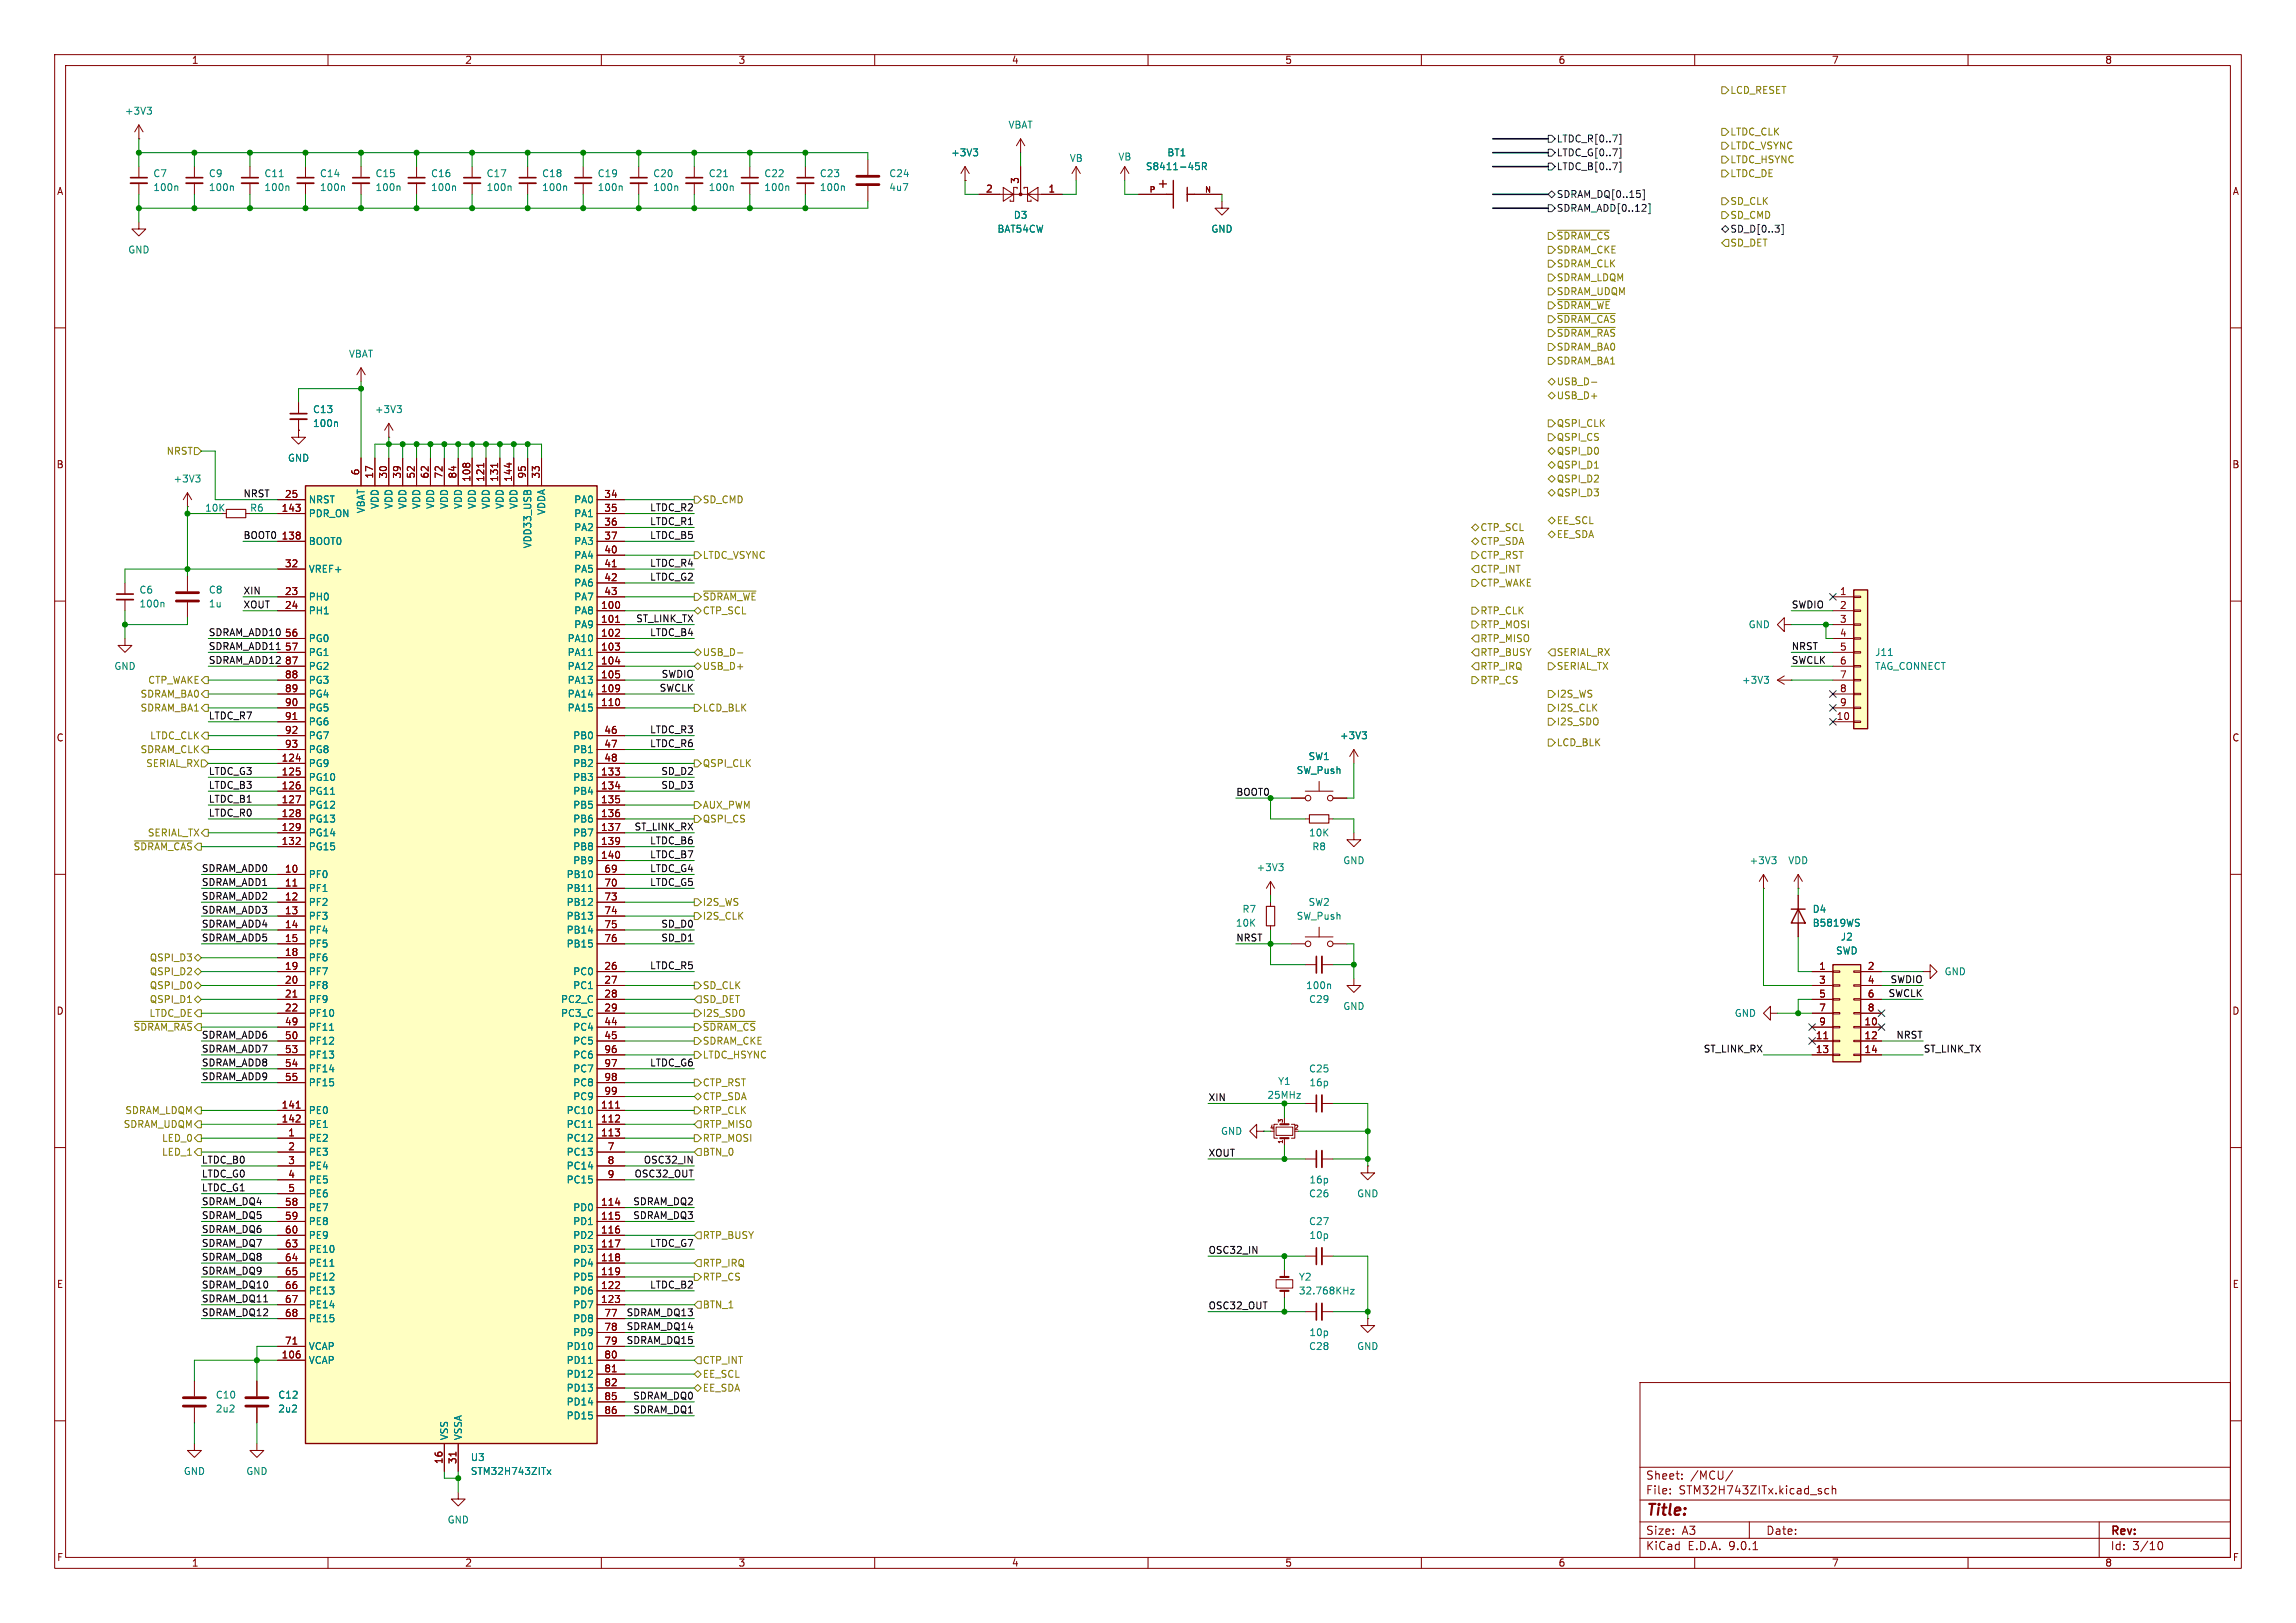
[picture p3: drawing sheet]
<svg xmlns="http://www.w3.org/2000/svg" width="420mm" height="297mm" viewBox="0 0 420 297" stroke-linecap="round" stroke-linejoin="round" font-family="sans-serif">
<defs><g id="words">
<text font-size="2.8" fill="#840000" x="301" y="277.9">Title:</text>
<g font-size="2.1" fill="#840000">
<text x="301" y="273.7">File:</text>
<text x="301" y="271">Sheet:</text>
<text x="307.1" y="273.7">STM32H743ZITx.kicad_sch</text>
<text x="309.2" y="271">/MCU/</text>
<text x="301" y="281.1">Size:</text>
<text x="307.6" y="281.1">A3</text>
<text x="323" y="281.1">Date:</text>
<text x="386" y="281.3">Rev:</text>
<text x="301" y="283.9">KiCad</text>
<text x="308.7" y="283.9">E.D.A.</text>
<text x="316.3" y="283.9">9.0.1</text>
<text x="386" y="283.9">Id:</text>
<text x="390.1" y="283.9">3/10</text>
</g>
<g font-size="1.8" fill="#840000">
<text x="35" y="11.9">1</text>
<text x="85" y="11.9">2</text>
<text x="135" y="11.9">3</text>
<text x="185" y="11.9">4</text>
<text x="235" y="11.9">5</text>
<text x="285" y="11.9">6</text>
<text x="335" y="11.9">7</text>
<text x="385" y="11.9">8</text>
<text x="10.3" y="35.9">A</text>
<text x="180.3" y="35.3">2</text>
<text x="186.4" y="33.7" transform="rotate(-90 186.4 33.7)">3</text>
<text x="191.7" y="35.3">1</text>
<text x="408.3" y="35.9">A</text>
<text x="10.3" y="85.9">B</text>
<text x="65.8" y="87.1" transform="rotate(-90 65.8 87.1)">6</text>
<text x="68.3" y="87.7" transform="rotate(-90 68.3 87.7)">17</text>
<text x="70.9" y="87.7" transform="rotate(-90 70.9 87.7)">30</text>
<text x="73.4" y="87.7" transform="rotate(-90 73.4 87.7)">39</text>
<text x="75.9" y="87.7" transform="rotate(-90 75.9 87.7)">52</text>
<text x="78.5" y="87.7" transform="rotate(-90 78.5 87.7)">62</text>
<text x="81" y="87.7" transform="rotate(-90 81 87.7)">72</text>
<text x="83.6" y="87.7" transform="rotate(-90 83.6 87.7)">84</text>
<text x="86.1" y="88.3" transform="rotate(-90 86.1 88.3)">108</text>
<text x="88.6" y="88.3" transform="rotate(-90 88.6 88.3)">121</text>
<text x="91.2" y="88.3" transform="rotate(-90 91.2 88.3)">131</text>
<text x="93.7" y="88.3" transform="rotate(-90 93.7 88.3)">144</text>
<text x="96.3" y="87.7" transform="rotate(-90 96.3 87.7)">95</text>
<text x="98.8" y="87.7" transform="rotate(-90 98.8 87.7)">33</text>
<text x="408.2" y="85.9">B</text>
<text x="51.4" y="93.7">143</text>
<text x="52" y="91.2">25</text>
<text x="110.4" y="91.2">34</text>
<text x="110.4" y="93.7">35</text>
<text x="51.4" y="98.8">138</text>
<text x="110.4" y="96.3">36</text>
<text x="110.4" y="98.8">37</text>
<text x="110.4" y="101.3">40</text>
<text x="52" y="103.9">32</text>
<text x="110.4" y="103.9">41</text>
<text x="110.4" y="106.4">42</text>
<text x="52" y="109">23</text>
<text x="52" y="111.5">24</text>
<text x="109.8" y="111.5">100</text>
<text x="110.4" y="109">43</text>
<text x="336.5" y="109">1</text>
<text x="336.5" y="111.5">2</text>
<text x="52" y="116.6">56</text>
<text x="52" y="119.1">57</text>
<text x="109.8" y="114">101</text>
<text x="109.8" y="116.6">102</text>
<text x="109.8" y="119.1">103</text>
<text x="336.5" y="114">3</text>
<text x="336.5" y="116.6">4</text>
<text x="336.5" y="119.1">5</text>
<text x="52" y="121.7">87</text>
<text x="52" y="124.2">88</text>
<text x="109.8" y="121.7">104</text>
<text x="109.8" y="124.2">105</text>
<text x="336.5" y="121.7">6</text>
<text x="336.5" y="124.2">7</text>
<text x="52" y="126.7">89</text>
<text x="52" y="129.3">90</text>
<text x="52" y="131.8">91</text>
<text x="109.8" y="126.7">109</text>
<text x="109.8" y="129.3">110</text>
<text x="335.9" y="131.8">10</text>
<text x="336.5" y="126.7">8</text>
<text x="336.5" y="129.3">9</text>
<text x="10.3" y="135.9">C</text>
<text x="52" y="134.4">92</text>
<text x="52" y="136.9">93</text>
<text x="110.4" y="134.4">46</text>
<text x="110.4" y="136.9">47</text>
<text x="408.2" y="135.9">C</text>
<text x="51.4" y="139.4">124</text>
<text x="51.4" y="142">125</text>
<text x="109.8" y="142">133</text>
<text x="110.4" y="139.4">48</text>
<text x="51.4" y="144.5">126</text>
<text x="51.4" y="147.1">127</text>
<text x="51.4" y="149.6">128</text>
<text x="109.8" y="144.5">134</text>
<text x="109.8" y="147.1">135</text>
<text x="109.8" y="149.6">136</text>
<text x="51.4" y="152.1">129</text>
<text x="51.4" y="154.7">132</text>
<text x="109.8" y="152.1">137</text>
<text x="109.8" y="154.7">139</text>
<text x="52" y="159.8">10</text>
<text x="109.8" y="157.2">140</text>
<text x="110.4" y="159.8">69</text>
<text x="52" y="162.3">11</text>
<text x="52" y="164.8">12</text>
<text x="52" y="167.4">13</text>
<text x="110.4" y="162.3">70</text>
<text x="110.4" y="164.8">73</text>
<text x="110.4" y="167.4">74</text>
<text x="52" y="169.9">14</text>
<text x="52" y="172.5">15</text>
<text x="110.4" y="169.9">75</text>
<text x="110.4" y="172.5">76</text>
<text x="52" y="175">18</text>
<text x="52" y="177.5">19</text>
<text x="110.4" y="177.5">26</text>
<text x="332.7" y="177.5">1</text>
<text x="341.6" y="177.5">2</text>
<text x="10.3" y="185.9">D</text>
<text x="52" y="180.1">20</text>
<text x="52" y="182.6">21</text>
<text x="52" y="185.2">22</text>
<text x="110.4" y="180.1">27</text>
<text x="110.4" y="182.6">28</text>
<text x="110.4" y="185.2">29</text>
<text x="332.7" y="180.1">3</text>
<text x="332.7" y="182.6">5</text>
<text x="332.7" y="185.2">7</text>
<text x="341.6" y="180.1">4</text>
<text x="341.6" y="182.6">6</text>
<text x="341.6" y="185.2">8</text>
<text x="408.2" y="185.9">D</text>
<text x="52" y="187.7">49</text>
<text x="52" y="190.2">50</text>
<text x="110.4" y="187.7">44</text>
<text x="110.4" y="190.2">45</text>
<text x="332.1" y="190.2">11</text>
<text x="332.7" y="187.7">9</text>
<text x="341" y="187.7">10</text>
<text x="341" y="190.2">12</text>
<text x="52" y="192.8">53</text>
<text x="52" y="195.3">54</text>
<text x="52" y="197.9">55</text>
<text x="110.4" y="192.8">96</text>
<text x="110.4" y="195.3">97</text>
<text x="110.4" y="197.9">98</text>
<text x="332.1" y="192.8">13</text>
<text x="341" y="192.8">14</text>
<text x="51.4" y="202.9">141</text>
<text x="109.8" y="202.9">111</text>
<text x="110.4" y="200.4">99</text>
<text x="51.4" y="205.5">142</text>
<text x="52.6" y="208">1</text>
<text x="109.8" y="205.5">112</text>
<text x="109.8" y="208">113</text>
<text x="52.6" y="210.6">2</text>
<text x="52.6" y="213.1">3</text>
<text x="52.6" y="215.6">4</text>
<text x="111.1" y="210.6">7</text>
<text x="111.1" y="213.1">8</text>
<text x="111.1" y="215.6">9</text>
<text x="52" y="220.7">58</text>
<text x="52.6" y="218.2">5</text>
<text x="109.8" y="220.7">114</text>
<text x="52" y="223.3">59</text>
<text x="52" y="225.8">60</text>
<text x="109.8" y="223.3">115</text>
<text x="109.8" y="225.8">116</text>
<text x="52" y="228.3">63</text>
<text x="52" y="230.9">64</text>
<text x="52" y="233.4">65</text>
<text x="109.8" y="228.3">117</text>
<text x="109.8" y="230.9">118</text>
<text x="109.8" y="233.4">119</text>
<text x="10.3" y="235.9">E</text>
<text x="52" y="236">66</text>
<text x="52" y="238.5">67</text>
<text x="109.8" y="236">122</text>
<text x="109.8" y="238.5">123</text>
<text x="408.3" y="235.9">E</text>
<text x="52" y="241">68</text>
<text x="110.4" y="241">77</text>
<text x="110.4" y="243.6">78</text>
<text x="51.4" y="248.7">106</text>
<text x="52" y="246.1">71</text>
<text x="110.4" y="246.1">79</text>
<text x="110.4" y="248.7">80</text>
<text x="110.4" y="251.2">81</text>
<text x="110.4" y="253.7">82</text>
<text x="110.4" y="256.3">85</text>
<text x="110.4" y="258.8">86</text>
<text x="81" y="268" transform="rotate(-90 81 268)">16</text>
<text x="83.6" y="268" transform="rotate(-90 83.6 268)">31</text>
<text x="10.3" y="285.9">F</text>
<text x="35" y="286.9">1</text>
<text x="85" y="286.9">2</text>
<text x="135" y="286.9">3</text>
<text x="185" y="286.9">4</text>
<text x="235" y="286.9">5</text>
<text x="285" y="286.9">6</text>
<text x="335" y="286.9">7</text>
<text x="385" y="286.9">8</text>
<text x="408.3" y="285.9">F</text>
</g>
<g font-size="1.8" fill="#848400">
<text x="316.4" y="17.4">LCD_RESET</text>
<text x="316.4" y="27.5">LTDC_VSYNC</text>
<text x="316.4" y="25">LTDC_CLK</text>
<text x="316.4" y="32.6">LTDC_DE</text>
<text x="316.4" y="30.1">LTDC_HSYNC</text>
<text x="316.4" y="37.7">SD_CLK</text>
<text x="316.4" y="40.2">SD_CMD</text>
<text x="284.7" y="46.6">SDRAM_CKE</text>
<text x="284.7" y="44">~{SDRAM_CS}</text>
<text x="316.4" y="45.3">SD_DET</text>
<text x="284.7" y="51.7">SDRAM_LDQM</text>
<text x="284.7" y="49.1">SDRAM_CLK</text>
<text x="284.7" y="54.2">SDRAM_UDQM</text>
<text x="284.7" y="56.7">~{SDRAM_WE}</text>
<text x="284.7" y="59.3">~{SDRAM_CAS}</text>
<text x="284.7" y="61.8">~{SDRAM_RAS}</text>
<text x="284.7" y="64.4">SDRAM_BA0</text>
<text x="284.7" y="70.7">USB_D-</text>
<text x="284.7" y="66.9">SDRAM_BA1</text>
<text x="284.7" y="73.3">USB_D+</text>
<text x="30.4" y="83.4">NRST</text>
<text x="284.7" y="80.9">QSPI_CS</text>
<text x="284.7" y="78.3">QSPI_CLK</text>
<text x="284.7" y="83.4">QSPI_D0</text>
<text x="284.7" y="88.5">QSPI_D2</text>
<text x="284.7" y="86">QSPI_D1</text>
<text x="128.5" y="92.3">SD_CMD</text>
<text x="284.7" y="91">QSPI_D3</text>
<text x="270.7" y="99.9">CTP_SDA</text>
<text x="270.7" y="97.4">CTP_SCL</text>
<text x="284.7" y="98.7">EE_SDA</text>
<text x="284.7" y="96.1">EE_SCL</text>
<text x="128.5" y="102.5">LTDC_VSYNC</text>
<text x="270.7" y="102.5">CTP_RST</text>
<text x="270.7" y="107.5">CTP_WAKE</text>
<text x="270.7" y="105">CTP_INT</text>
<text x="128.5" y="110.1">~{SDRAM_WE}</text>
<text x="128.5" y="112.6">CTP_SCL</text>
<text x="270.7" y="112.6">RTP_CLK</text>
<text x="270.7" y="115.2">RTP_MOSI</text>
<text x="270.7" y="117.7">RTP_MISO</text>
<text x="27" y="125.3">CTP_WAKE</text>
<text x="128.5" y="122.8">USB_D+</text>
<text x="128.5" y="120.2">USB_D-</text>
<text x="270.7" y="122.8">RTP_IRQ</text>
<text x="270.7" y="120.2">RTP_BUSY</text>
<text x="270.7" y="125.3">RTP_CS</text>
<text x="284.7" y="122.8">SERIAL_TX</text>
<text x="284.7" y="120.2">SERIAL_RX</text>
<text x="25.6" y="130.4">SDRAM_BA1</text>
<text x="25.6" y="127.9">SDRAM_BA0</text>
<text x="128.5" y="130.4">LCD_BLK</text>
<text x="284.7" y="127.9">I2S_WS</text>
<text x="284.7" y="130.4">I2S_CLK</text>
<text x="27.4" y="135.5">LTDC_CLK</text>
<text x="284.7" y="136.8">LCD_BLK</text>
<text x="284.7" y="132.9">I2S_SDO</text>
<text x="25.6" y="138">SDRAM_CLK</text>
<text x="26.6" y="140.6">SERIAL_RX</text>
<text x="128.5" y="140.6">QSPI_CLK</text>
<text x="128.5" y="148.2">AUX_PWM</text>
<text x="24.3" y="155.8">~{SDRAM_CAS}</text>
<text x="26.9" y="153.3">SERIAL_TX</text>
<text x="128.5" y="150.7">QSPI_CS</text>
<text x="128.5" y="166">I2S_WS</text>
<text x="128.5" y="168.5">I2S_CLK</text>
<text x="27.3" y="176.1">QSPI_D3</text>
<text x="27.3" y="178.7">QSPI_D2</text>
<text x="27.3" y="181.2">QSPI_D0</text>
<text x="27.3" y="183.7">QSPI_D1</text>
<text x="128.5" y="183.7">SD_DET</text>
<text x="128.5" y="181.2">SD_CLK</text>
<text x="24.3" y="188.8">~{SDRAM_RAS}</text>
<text x="27.2" y="186.3">LTDC_DE</text>
<text x="128.5" y="191.4">SDRAM_CKE</text>
<text x="128.5" y="186.3">I2S_SDO</text>
<text x="128.5" y="188.8">~{SDRAM_CS}</text>
<text x="128.5" y="193.9">LTDC_HSYNC</text>
<text x="128.5" y="201.5">CTP_SDA</text>
<text x="128.5" y="199">CTP_RST</text>
<text x="22.5" y="206.6">SDRAM_UDQM</text>
<text x="22.8" y="204.1">SDRAM_LDQM</text>
<text x="29.5" y="209.1">LED_0</text>
<text x="128.5" y="204.1">RTP_CLK</text>
<text x="128.5" y="206.6">RTP_MISO</text>
<text x="128.5" y="209.1">RTP_MOSI</text>
<text x="29.5" y="211.7">LED_1</text>
<text x="128.5" y="211.7">BTN_0</text>
<text x="128.5" y="226.9">RTP_BUSY</text>
<text x="128.5" y="232">RTP_IRQ</text>
<text x="128.5" y="234.5">RTP_CS</text>
<text x="128.5" y="239.6">BTN_1</text>
<text x="128.5" y="249.8">CTP_INT</text>
<text x="128.5" y="254.9">EE_SDA</text>
<text x="128.5" y="252.3">EE_SCL</text>
</g>
<g font-size="1.8" fill="#008484">
<text x="22.8" y="21.2">+3V3</text>
<text x="184.4" y="23.7">VBAT</text>
<text x="173.9" y="28.8">+3V3</text>
<text x="195.6" y="29.8">VB</text>
<text x="204.5" y="29.6">VB</text>
<text x="213.4" y="28.8">BT1</text>
<text x="27.9" y="32.6">C7</text>
<text x="27.9" y="35.2">100n</text>
<text x="38.1" y="32.6">C9</text>
<text x="38.1" y="35.2">100n</text>
<text x="48.3" y="35.2">100n</text>
<text x="48.3" y="32.6">C11</text>
<text x="58.4" y="35.2">100n</text>
<text x="58.4" y="32.6">C14</text>
<text x="68.6" y="35.2">100n</text>
<text x="68.6" y="32.6">C15</text>
<text x="78.7" y="35.2">100n</text>
<text x="78.7" y="32.6">C16</text>
<text x="88.9" y="35.2">100n</text>
<text x="88.9" y="32.6">C17</text>
<text x="99.1" y="35.2">100n</text>
<text x="99.1" y="32.6">C18</text>
<text x="109.2" y="35.2">100n</text>
<text x="109.2" y="32.6">C19</text>
<text x="119.4" y="35.2">100n</text>
<text x="119.4" y="32.6">C20</text>
<text x="129.5" y="35.2">100n</text>
<text x="129.5" y="32.6">C21</text>
<text x="139.7" y="35.2">100n</text>
<text x="139.7" y="32.6">C22</text>
<text x="149.9" y="35.2">100n</text>
<text x="149.9" y="32.6">C23</text>
<text x="162.6" y="32.6">C24</text>
<text x="162.6" y="35.2">4u7</text>
<text x="209.5" y="31.3">S8411-45R</text>
<text x="185.3" y="40.2">D3</text>
<text x="23.4" y="46.6">GND</text>
<text x="182.4" y="42.8">BAT54CW</text>
<text x="221.5" y="42.8">GND</text>
<text x="63.7" y="65.6">VBAT</text>
<text x="57.2" y="75.8">C13</text>
<text x="68.5" y="75.8">+3V3</text>
<text x="57.2" y="78.3">100n</text>
<text x="31.6" y="88.5">+3V3</text>
<text x="52.6" y="84.7">GND</text>
<text x="37.4" y="93.8">10K</text>
<text x="45.6" y="93.8">R6</text>
<text x="56.4" y="92.3">NRST</text>
<text x="56.4" y="94.8">PDR_ON</text>
<text x="66.9" y="94" transform="rotate(-90 66.9 94)">VBAT</text>
<text x="69.4" y="93.2" transform="rotate(-90 69.4 93.2)">VDD</text>
<text x="72" y="93.2" transform="rotate(-90 72 93.2)">VDD</text>
<text x="74.5" y="93.2" transform="rotate(-90 74.5 93.2)">VDD</text>
<text x="77.1" y="93.2" transform="rotate(-90 77.1 93.2)">VDD</text>
<text x="79.6" y="93.2" transform="rotate(-90 79.6 93.2)">VDD</text>
<text x="82.1" y="93.2" transform="rotate(-90 82.1 93.2)">VDD</text>
<text x="84.7" y="93.2" transform="rotate(-90 84.7 93.2)">VDD</text>
<text x="87.2" y="93.2" transform="rotate(-90 87.2 93.2)">VDD</text>
<text x="89.8" y="93.2" transform="rotate(-90 89.8 93.2)">VDD</text>
<text x="92.3" y="93.2" transform="rotate(-90 92.3 93.2)">VDD</text>
<text x="94.8" y="93.2" transform="rotate(-90 94.8 93.2)">VDD</text>
<text x="99.9" y="94.3" transform="rotate(-90 99.9 94.3)">VDDA</text>
<text x="104.9" y="92.3">PA0</text>
<text x="104.9" y="94.8">PA1</text>
<text x="56.4" y="99.9">BOOT0</text>
<text x="97.4" y="100.4" transform="rotate(-90 97.4 100.4)">VDD33_USB</text>
<text x="104.9" y="97.4">PA2</text>
<text x="104.9" y="99.9">PA3</text>
<text x="56.4" y="105">VREF+</text>
<text x="104.9" y="102.5">PA4</text>
<text x="104.9" y="105">PA5</text>
<text x="104.9" y="107.5">PA6</text>
<text x="25.4" y="108.8">C6</text>
<text x="25.4" y="111.4">100n</text>
<text x="38.1" y="108.8">C8</text>
<text x="38.1" y="111.4">1u</text>
<text x="56.4" y="110.1">PH0</text>
<text x="56.4" y="112.6">PH1</text>
<text x="104.9" y="110.1">PA7</text>
<text x="104.9" y="112.6">PA8</text>
<text x="56.4" y="117.7">PG0</text>
<text x="103.7" y="117.7">PA10</text>
<text x="104.9" y="115.2">PA9</text>
<text x="319.8" y="115.2">GND</text>
<text x="20.8" y="122.8">GND</text>
<text x="56.4" y="120.2">PG1</text>
<text x="56.4" y="122.8">PG2</text>
<text x="56.4" y="125.3">PG3</text>
<text x="103.7" y="120.2">PA11</text>
<text x="103.7" y="122.8">PA12</text>
<text x="103.7" y="125.3">PA13</text>
<text x="318.6" y="125.3">+3V3</text>
<text x="342.9" y="122.8">TAG_CONNECT</text>
<text x="342.9" y="120.2">J11</text>
<text x="56.4" y="127.9">PG4</text>
<text x="56.4" y="130.4">PG5</text>
<text x="103.7" y="127.9">PA14</text>
<text x="103.7" y="130.4">PA15</text>
<text x="56.4" y="132.9">PG6</text>
<text x="56.4" y="135.5">PG7</text>
<text x="104.8" y="135.5">PB0</text>
<text x="245" y="135.5">+3V3</text>
<text x="56.4" y="138">PG8</text>
<text x="56.4" y="140.6">PG9</text>
<text x="56.4" y="143.1">PG10</text>
<text x="104.8" y="138">PB1</text>
<text x="104.8" y="140.6">PB2</text>
<text x="104.8" y="143.1">PB3</text>
<text x="237.1" y="141.8">SW_Push</text>
<text x="239.3" y="139.3">SW1</text>
<text x="56.4" y="145.6">PG11</text>
<text x="56.4" y="148.2">PG12</text>
<text x="104.8" y="145.6">PB4</text>
<text x="104.8" y="148.2">PB5</text>
<text x="56.4" y="150.7">PG13</text>
<text x="56.4" y="153.3">PG14</text>
<text x="56.4" y="155.8">PG15</text>
<text x="104.8" y="150.7">PB6</text>
<text x="104.8" y="153.3">PB7</text>
<text x="104.8" y="155.8">PB8</text>
<text x="239.4" y="153.3">10K</text>
<text x="240" y="155.8">R8</text>
<text x="56.4" y="160.9">PF0</text>
<text x="103.5" y="160.9">PB10</text>
<text x="104.8" y="158.3">PB9</text>
<text x="229.8" y="159.6">+3V3</text>
<text x="245.6" y="158.3">GND</text>
<text x="319.9" y="158.3">+3V3</text>
<text x="327" y="158.3">VDD</text>
<text x="56.4" y="163.4">PF1</text>
<text x="56.4" y="166">PF2</text>
<text x="103.5" y="163.4">PB11</text>
<text x="103.5" y="166">PB12</text>
<text x="227.2" y="167.2">R7</text>
<text x="239.3" y="166">SW2</text>
<text x="331.5" y="167.2">D4</text>
<text x="56.4" y="168.5">PF3</text>
<text x="56.4" y="171">PF4</text>
<text x="56.4" y="173.6">PF5</text>
<text x="103.5" y="168.5">PB13</text>
<text x="103.5" y="171">PB14</text>
<text x="103.5" y="173.6">PB15</text>
<text x="226" y="169.8">10K</text>
<text x="237.1" y="168.5">SW_Push</text>
<text x="331.5" y="169.8">B5819WS</text>
<text x="336.6" y="172.3">J2</text>
<text x="56.4" y="176.1">PF6</text>
<text x="56.4" y="178.7">PF7</text>
<text x="104.8" y="178.7">PC0</text>
<text x="335.8" y="174.9">SWD</text>
<text x="355.6" y="178.7">GND</text>
<text x="56.4" y="181.2">PF8</text>
<text x="56.4" y="183.7">PF9</text>
<text x="102.5" y="183.7">PC2_C</text>
<text x="104.8" y="181.2">PC1</text>
<text x="238.8" y="181.2">100n</text>
<text x="239.4" y="183.7">C29</text>
<text x="245.6" y="185">GND</text>
<text x="56.4" y="186.3">PF10</text>
<text x="56.4" y="188.8">PF11</text>
<text x="56.4" y="191.4">PF12</text>
<text x="102.5" y="186.3">PC3_C</text>
<text x="104.8" y="188.8">PC4</text>
<text x="104.8" y="191.4">PC5</text>
<text x="317.2" y="186.3">GND</text>
<text x="56.4" y="193.9">PF13</text>
<text x="56.4" y="196.4">PF14</text>
<text x="104.8" y="193.9">PC6</text>
<text x="104.8" y="196.4">PC7</text>
<text x="239.4" y="196.4">C25</text>
<text x="56.4" y="199">PF15</text>
<text x="104.8" y="199">PC8</text>
<text x="104.8" y="201.5">PC9</text>
<text x="231.7" y="201.3">25MHz</text>
<text x="233.7" y="198.7">Y1</text>
<text x="239.4" y="199">16p</text>
<text x="56.4" y="204.1">PE0</text>
<text x="56.4" y="206.6">PE1</text>
<text x="56.4" y="209.1">PE2</text>
<text x="103.5" y="204.1">PC10</text>
<text x="103.5" y="206.6">PC11</text>
<text x="103.5" y="209.1">PC12</text>
<text x="223.2" y="207.9">GND</text>
<text x="56.4" y="211.7">PE3</text>
<text x="56.4" y="214.2">PE4</text>
<text x="103.5" y="211.7">PC13</text>
<text x="103.5" y="214.2">PC14</text>
<text x="56.4" y="216.8">PE5</text>
<text x="56.4" y="219.3">PE6</text>
<text x="56.4" y="221.8">PE7</text>
<text x="103.5" y="216.8">PC15</text>
<text x="104.8" y="221.8">PD0</text>
<text x="239.4" y="219.3">C26</text>
<text x="239.4" y="216.8">16p</text>
<text x="248.2" y="219.3">GND</text>
<text x="56.4" y="224.4">PE8</text>
<text x="56.4" y="226.9">PE9</text>
<text x="104.8" y="224.4">PD1</text>
<text x="104.8" y="226.9">PD2</text>
<text x="239.4" y="224.4">C27</text>
<text x="239.4" y="226.9">10p</text>
<text x="56.4" y="229.5">PE10</text>
<text x="56.4" y="232">PE11</text>
<text x="104.8" y="229.5">PD3</text>
<text x="104.8" y="232">PD4</text>
<text x="56.4" y="234.5">PE12</text>
<text x="56.4" y="237.1">PE13</text>
<text x="56.4" y="239.6">PE14</text>
<text x="104.8" y="234.5">PD5</text>
<text x="104.8" y="237.1">PD6</text>
<text x="104.8" y="239.6">PD7</text>
<text x="237.5" y="234.5">Y2</text>
<text x="237.5" y="237.1">32.768KHz</text>
<text x="56.4" y="242.2">PE15</text>
<text x="104.8" y="242.2">PD8</text>
<text x="104.8" y="244.7">PD9</text>
<text x="239.4" y="244.7">10p</text>
<text x="56.4" y="247.2">VCAP</text>
<text x="56.4" y="249.8">VCAP</text>
<text x="103.5" y="247.2">PD10</text>
<text x="103.5" y="249.8">PD11</text>
<text x="239.4" y="247.2">C28</text>
<text x="248.2" y="247.2">GND</text>
<text x="39.4" y="256.1">C10</text>
<text x="50.8" y="256.1">C12</text>
<text x="103.5" y="252.3">PD12</text>
<text x="103.5" y="254.9">PD13</text>
<text x="103.5" y="257.4">PD14</text>
<text x="39.4" y="258.7">2u2</text>
<text x="50.8" y="258.7">2u2</text>
<text x="82.1" y="263.7" transform="rotate(-90 82.1 263.7)">VSS</text>
<text x="84.7" y="263.7" transform="rotate(-90 84.7 263.7)">VSSA</text>
<text x="103.5" y="259.9">PD15</text>
<text x="86" y="267.6">U3</text>
<text x="33.5" y="270.1">GND</text>
<text x="45" y="270.1">GND</text>
<text x="86" y="270.1">STM32H743ZITx</text>
<text x="81.8" y="279">GND</text>
</g>
<g font-size="1.8" fill="#000084">
<text x="284.7" y="26.3">LTDC_R[0..7]</text>
<text x="284.7" y="28.8">LTDC_G[0..7]</text>
<text x="284.7" y="31.3">LTDC_B[0..7]</text>
<text x="284.7" y="39">SDRAM_ADD[0..12]</text>
<text x="284.7" y="36.4">SDRAM_DQ[0..15]</text>
<text x="316.4" y="42.8">SD_D[0..3]</text>
</g>
<g font-size="1.8">
<text x="44.4" y="91.1">NRST</text>
<text x="118.8" y="93.6">LTDC_R2</text>
<text x="44.4" y="98.7">BOOT0</text>
<text x="118.8" y="96.2">LTDC_R1</text>
<text x="118.8" y="98.7">LTDC_B5</text>
<text x="118.8" y="106.3">LTDC_G2</text>
<text x="118.8" y="103.8">LTDC_R4</text>
<text x="44.4" y="108.9">XIN</text>
<text x="44.4" y="111.4">XOUT</text>
<text x="116.3" y="114">ST_LINK_TX</text>
<text x="327.7" y="111.4">SWDIO</text>
<text x="38.1" y="116.5">SDRAM_ADD10</text>
<text x="38.1" y="119">SDRAM_ADD11</text>
<text x="118.8" y="116.5">LTDC_B4</text>
<text x="327.7" y="119">NRST</text>
<text x="38.1" y="121.6">SDRAM_ADD12</text>
<text x="120.9" y="124.1">SWDIO</text>
<text x="327.7" y="121.6">SWCLK</text>
<text x="38.1" y="131.7">LTDC_R7</text>
<text x="120.6" y="126.7">SWCLK</text>
<text x="118.8" y="134.3">LTDC_R3</text>
<text x="118.8" y="136.8">LTDC_R6</text>
<text x="38.1" y="141.9">LTDC_G3</text>
<text x="120.9" y="141.9">SD_D2</text>
<text x="38.1" y="149.5">LTDC_R0</text>
<text x="38.1" y="144.4">LTDC_B3</text>
<text x="38.1" y="147">LTDC_B1</text>
<text x="120.9" y="144.4">SD_D3</text>
<text x="226.1" y="145.7">BOOT0</text>
<text x="116" y="152.1">ST_LINK_RX</text>
<text x="118.8" y="154.6">LTDC_B6</text>
<text x="36.8" y="159.7">SDRAM_ADD0</text>
<text x="118.8" y="157.1">LTDC_B7</text>
<text x="118.8" y="159.7">LTDC_G4</text>
<text x="36.8" y="167.3">SDRAM_ADD3</text>
<text x="36.8" y="164.8">SDRAM_ADD2</text>
<text x="36.8" y="162.2">SDRAM_ADD1</text>
<text x="118.8" y="162.2">LTDC_G5</text>
<text x="36.8" y="169.8">SDRAM_ADD4</text>
<text x="36.8" y="172.4">SDRAM_ADD5</text>
<text x="120.9" y="172.4">SD_D1</text>
<text x="120.9" y="169.8">SD_D0</text>
<text x="226.1" y="172.4">NRST</text>
<text x="118.8" y="177.5">LTDC_R5</text>
<text x="345.7" y="180">SWDIO</text>
<text x="345.4" y="182.5">SWCLK</text>
<text x="36.8" y="190.2">SDRAM_ADD6</text>
<text x="346.8" y="190.2">NRST</text>
<text x="36.8" y="195.2">SDRAM_ADD8</text>
<text x="36.8" y="192.7">SDRAM_ADD7</text>
<text x="36.8" y="197.8">SDRAM_ADD9</text>
<text x="118.8" y="195.2">LTDC_G6</text>
<text x="311.6" y="192.7">ST_LINK_RX</text>
<text x="351.8" y="192.7">ST_LINK_TX</text>
<text x="221" y="201.6">XIN</text>
<text x="36.8" y="215.6">LTDC_G0</text>
<text x="36.8" y="213">LTDC_B0</text>
<text x="116" y="215.6">OSC32_OUT</text>
<text x="117.7" y="213">OSC32_IN</text>
<text x="221" y="211.7">XOUT</text>
<text x="36.8" y="218.1">LTDC_G1</text>
<text x="36.8" y="220.6">SDRAM_DQ4</text>
<text x="115.7" y="220.6">SDRAM_DQ2</text>
<text x="36.8" y="223.2">SDRAM_DQ5</text>
<text x="36.8" y="225.7">SDRAM_DQ6</text>
<text x="115.7" y="223.2">SDRAM_DQ3</text>
<text x="36.8" y="228.3">SDRAM_DQ7</text>
<text x="36.8" y="233.3">SDRAM_DQ9</text>
<text x="36.8" y="230.8">SDRAM_DQ8</text>
<text x="118.8" y="228.3">LTDC_G7</text>
<text x="221" y="229.5">OSC32_IN</text>
<text x="36.8" y="238.4">SDRAM_DQ11</text>
<text x="36.8" y="235.9">SDRAM_DQ10</text>
<text x="118.8" y="235.9">LTDC_B2</text>
<text x="221" y="239.7">OSC32_OUT</text>
<text x="36.8" y="241">SDRAM_DQ12</text>
<text x="114.5" y="241">SDRAM_DQ13</text>
<text x="114.5" y="243.5">SDRAM_DQ14</text>
<text x="114.5" y="246">SDRAM_DQ15</text>
<text x="115.7" y="256.2">SDRAM_DQ0</text>
<text x="115.7" y="258.7">SDRAM_DQ1</text>
</g>
<g font-size="1.4" fill="#840000">
<text x="210.2" y="35.3">P</text>
<text x="220.3" y="35.3">N</text>
</g>
<g font-size="1.1" fill="#840000">
<text x="232.2" y="206.8">4</text>
<text x="234.7" y="209.4" transform="rotate(-90 234.7 209.4)">1</text>
<text x="234.7" y="205.6" transform="rotate(-90 234.7 205.6)">3</text>
<text x="236.7" y="206.8">2</text>
</g>
</g></defs>
<path d="M0 0h420v297h-420z" fill="#fff" stroke="#fff" stroke-width=".18"/>
<g fill="none" stroke="#840000" stroke-width=".18">
<path d="M10 10h400v277h-400zM12 12h396v273h-396zM60 10v2M110 10v2M160 10v2M210 10v2M260 10v2M310 10v2M360 10v2M66 30.5v2M66 33.5v2.1M10 60h2"/>
<path d="M66 67.3l-.7 1.3M66 67.3l.8 1.3M66 67.3v2.6M408 60h2M10 110h2M408 110h2M325.1 124.5l1.3 .7M325.1 124.5h2.6M326.4 123.7l-1.3 .8M327.7 124.5h.1M10 160h2M408 160h2"/>
<path d="M10 210h2M408 210h2M300 253h108v32h-108zM10 260h2M300 278.5h108M300 274.5h108M300 268.5h108M305.5 273.2v.2M305.5 272.5v.1M307.7 270.5v.2M307.7 269.8v.1M316.9 269.1l-1.2 1.9"/>
<path d="M320 278.5v3M334.5 272.5l-.4-.1-.3 .3v.4l.1 .2h.6M335.2 272.5l.2-.1 .3 .1 .1 .9M335.2 271.9v1.5M384 278.5v6.5M408 260h2M60 285v2M110 285v2M160 285v2M210 285v2M260 285v2M300 281.5h108"/>
<path d="M310 285v2M320.7 283.6h.8M360 285v2M394.7 282.7l.2-.5 .2-.1a.8 .8 0 0 1 .5 .7 .8 .8 0 0 1-.5 .8l-.2-.2-.2-.4"/>
</g>
<path d="M64.5 32.5h3.1" fill="none" stroke="#840000" stroke-width=".3"/>
<path d="M64.5 33.5h3.1" fill="none" stroke="#840000" stroke-width=".33"/>
<path d="M73 34l.2 .2v.7M322.7 123.8h.8l-.4 .5M323.3 124.3l.2 .2v.3l-.2 .2" fill="none" stroke="#008484" stroke-width=".18"/>
<path d="M55.9 88.9h53.3v175.3h-53.3z" fill="#ffffc2"/>
<path d="M55.9 88.9h53.3v175.3h-53.3z" fill="none" stroke="#840000" stroke-width=".25"/>
<g fill="none" stroke="#840000" stroke-width=".18">
<path d="M45.7 30.5v2M45.7 33.5v2.1M55.9 30.5v2M55.9 33.5v2.1M106.7 30.5v2M106.7 33.5v2.1M25.4 40.6v1.3h1.3l-1.3 1.3-1.3-1.3h1.3M50.8 91.4h5.1M50.8 94h5.1M50.8 99.1h5.1M66 83.8v5.1M68.6 83.8v5.1"/>
<path d="M71.1 83.8v5.1M73.7 83.8v5.1M76.2 83.8v5.1M78.7 83.8v5.1M81.3 83.8v5.1M83.8 83.8v5.1M86.4 83.8v5.1M88.5 84.8v.7M88.9 83.8v5.1M91 84.8v.7M91.4 83.8v5.1M93.1 84.7v.8"/>
<path d="M94 83.8v5.1M96.5 83.8v5.1M99.1 83.8v5.1M109.2 91.4h5.1M109.2 94h5.1M109.2 99.1h5.1M109.2 96.5h5.1M50.8 104.1h5.1M50.8 109.2h5.1M50.8 111.8h5.1M50.8 116.8h5.1M50.8 119.4h5.1"/>
<path d="M109.2 104.1h5.1M109.2 109.2h5.1M109.2 111.8h5.1M109.2 116.8h5.1M109.2 119.4h5.1M109.2 101.6h5.1M109.2 106.7h5.1M109.2 114.3h5.1M112 103.7h.7M112.5 116.4h.8M112.6 113.9h.7M113.3 115.3v.4"/>
<path d="M50.8 121.9h5.1M50.8 124.5h5.1M50.8 127h5.1M50.8 129.5h5.1M50.8 132.1h5.1M50.8 134.6h5.1M50.8 137.2h5.1M50.8 139.7h5.1M53.6 131.7h.7M54.2 138.9h.8M109.2 121.9h5.1M109.2 124.5h5.1"/>
<path d="M109.2 127h5.1M109.2 129.5h5.1M109.2 134.6h5.1M109.2 137.2h5.1M109.2 139.7h5.1M112.6 121.1h.8M247.6 137.2l-.7 1.2M247.6 137.2l.8 1.2M247.6 137.2v2.5M50.8 142.2h5.1M50.8 144.8h5.1M50.8 147.3h5.1"/>
<path d="M50.8 149.9h5.1M50.8 152.4h5.1M50.8 154.9h5.1M54.1 145.6h.9l-.6 1.3M54.1 154.5h.8M54.9 153.4v.4M109.2 142.2h5.1M109.2 144.8h5.1M109.2 147.3h5.1M109.2 149.9h5.1M109.2 152.4h5.1M109.2 154.9h5.1"/>
<path d="M109.2 157.5h5.1M112.5 150.7h.9l-.6 1.3M112.6 143.9h.8M236.2 146.1h2.6M238.8 144.8h5M238.8 149.9h.7M241.3 143v1.8M243.1 149.9h.7M243.8 146.1h2.6M247.6 152.4v1.3h1.3l-1.3 1.2-1.2-1.2h1.2M50.8 160h5.1M50.8 162.6h5.1"/>
<path d="M50.8 165.1h5.1M50.8 167.6h5.1M50.8 170.2h5.1M50.8 172.7h5.1M50.8 175.3h5.1M50.8 177.8h5.1M53.6 162.1h.7M109.2 160h5.1M109.2 162.6h5.1M109.2 165.1h5.1M109.2 167.6h5.1M109.2 170.2h5.1"/>
<path d="M109.2 172.7h5.1M109.2 177.8h5.1M232.4 161.3l-.8 1.3M232.4 161.3l.8 1.3M232.4 161.3v2.5M232.4 165.1v.8M232.4 169.4v.8M236.2 172.7h2.6M238.8 171.5h5M241.3 169.7v1.8M243.8 172.7h2.6M50.8 180.3h5.1"/>
<path d="M50.8 182.9h5.1M50.8 185.4h5.1M50.8 188h5.1M50.8 190.5h5.1M50.8 193h5.1M50.8 195.6h5.1M50.8 198.1h5.1M53.6 182.5h.7M109.2 180.3h5.1M109.2 182.9h5.1M109.2 185.4h5.1M109.2 188h5.1"/>
<path d="M109.2 190.5h5.1M109.2 193h5.1M109.2 195.6h5.1M109.2 198.1h5.1M50.8 203.2h5.1M50.8 205.7h5.1M50.8 208.3h5.1M50.8 210.8h5.1M50.8 213.4h5.1M50.8 215.9h5.1M50.8 218.4h5.1M54.1 205.3h.8"/>
<path d="M54.2 202.8h.7M54.9 204.2v.4M109.2 203.2h5.1M109.2 205.7h5.1M109.2 208.3h5.1M109.2 210.8h5.1M109.2 213.4h5.1M109.2 215.9h5.1M109.2 200.7h5.1M112.5 205.3h.8M112.6 202.8h.7M113.3 204.2v.4"/>
<path d="M50.8 221h5.1M50.8 223.5h5.1M50.8 226.1h5.1M50.8 228.6h5.1M50.8 231.1h5.1M50.8 233.7h5.1M50.8 236.2h5.1M50.8 238.8h5.1M109.2 221h5.1M109.2 223.5h5.1M109.2 226.1h5.1M109.2 228.6h5.1"/>
<path d="M109.2 231.1h5.1M109.2 233.7h5.1M109.2 236.2h5.1M109.2 238.8h5.1M112.5 226.9h.9l-.6 1.3M112.5 235.8h.8M112.6 220.1h.8M113.3 234.7v.4M50.8 241.3h5.1M50.8 246.4h5.1M50.8 248.9h5.1M53.6 246h.7"/>
<path d="M109.2 241.3h5.1M109.2 246.4h5.1M109.2 248.9h5.1M109.2 243.8h5.1M109.2 251.5h5.1M109.2 254h5.1M109.2 256.5h5.1M109.2 259.1h5.1M112 251h.7M81.3 264.2v5M83.4 265.7v.8M83.8 264.2v5"/>
<circle cx="239.3" cy="146.1" r=".51"/>
<circle cx="243.3" cy="146.1" r=".51"/>
<circle cx="239.3" cy="172.7" r=".51"/>
<circle cx="243.3" cy="172.7" r=".51"/>
</g>
<g fill="none" stroke="#008484" stroke-width=".18">
<path d="M51.1 32.3h.7M52.7 34l.1 .2v.7M62.8 34l.2 .2v.7M113.6 34l.2 .2v.7M107.6 120h.8M249.2 133.9h.7l-.4 .5M249.7 134.4l.2 .3v.3l-.2 .2M60.5 145.4h.7M233.9 158.1h.8l-.4 .4M234.5 158.5l.2 .3v.3l-.2 .2M107.6 163.1h.8M60.3 188.5h.7"/>
<path d="M107.6 206.3h.8M60.4 231.7h.7M107.6 249.5h.8M100.1 269l.7 .8M100.8 269l-.7 .8"/>
</g>
<path d="M44.2 32.5h3M54.4 32.5h3M105.2 32.5h3" fill="none" stroke="#840000" stroke-width=".3"/>
<path d="M44.2 33.5h3M54.4 33.5h3M105.2 33.5h3" fill="none" stroke="#840000" stroke-width=".33"/>
<path d="M239.5 149.1h3.6v1.5h-3.6zM231.6 165.9h1.6v3.5h-1.6z" fill="none" stroke="#840000" stroke-width=".2"/>
<path d="M335.3 176.5h5.1v17.8h-5.1z" fill="#ffffc2"/>
<path d="M212.1 33.7h1.3M212.7 33v1.3M213.4 35.6h1.2M214.6 33v5.1M217.2 35.6h1.2M217.2 34.3v2.5M327.7 166.4h2.5M328.9 166.4l1.3 2.5h-2.5zM335.3 176.5h5.1v17.8h-5.1z" fill="none" stroke="#840000" stroke-width=".25"/>
<g fill="none" stroke="#840000" stroke-width=".18">
<path d="M25.4 25.4h.1M25.4 22.9v2.5M25.4 30.5v2M25.4 33.5v2.1M25.4 22.9l-.8 1.2M25.4 22.9l.8 1.2M35.6 30.5v2M35.6 33.5v2.1M76.2 30.5v2M76.2 33.5v2.1M86.4 30.5v2M86.4 33.5v2.1"/>
<path d="M96.5 30.5v2M96.5 33.5v2.1M116.8 30.5v2M116.8 33.5v2.1M127 30.5v2M127 33.5v2.1M137.2 30.5v2M137.2 33.5v2.1M147.3 30.5v2M147.3 33.5v2.1M158.7 29.2v2.8M158.7 34v2.8"/>
<path d="M179.1 35.6h15.2M183.5 34.3l1.9 1.3-1.9 1.2zM186.1 34.5v-.2h-.7v2.5h-.6v-.2M186.7 25.4v2.5M186.7 30.5v5.1M186.7 25.4l-.8 1.3M186.7 25.4l.8 1.3M187.3 34.5v-.2h.7v2.5h.6v-.2M188 35.6l1.9-1.3v2.5zM196.8 30.5l-.7 1.3M196.8 30.5l.8 1.3M196.8 30.5v2.5"/>
<path d="M205.7 30.5l-.7 1.3M205.7 30.5l.8 1.3M205.7 30.5v2.5M208.3 35.6h5.1M218.4 35.6h5.1M223.5 36.8v1.3h1.3l-1.3 1.3-1.3-1.3h1.3M54.6 78.7v1.3h1.3l-1.3 1.3-1.3-1.3h1.3M54.6 78.7h.1M54.6 73.7v2M54.6 76.7v2M71.1 77.5l-.7 1.2M71.1 77.5l.8 1.2"/>
<path d="M71.1 77.5v2.5M34.3 92.7h.1M34.3 90.2l-.8 1.2M34.3 90.2l.8 1.2M34.3 90.2v2.5M40.6 94h.8M45 94h.7M71.1 80h.1M22.9 116.8v1.3h1.2l-1.2 1.3-1.3-1.3h1.3M22.9 106.7v2M22.9 109.7v2.1M34.3 105.4v2.8"/>
<path d="M34.3 110.2v2.8M238.8 176.5h2M241.8 176.5h2M247.6 179.1v1.2h1.3l-1.3 1.3-1.2-1.3h1.2M322.6 162.6h.1M322.6 160l-.8 1.3M322.6 160l.7 1.3M322.6 160v2.6M328.9 162.6h.1M328.9 160v2.6M328.9 163.8v7.7M328.9 160l-.7 1.3"/>
<path d="M328.9 160l.8 1.3M331.5 177.8h3.8M335.3 177.7h1.2v.2h-1.2zM339.1 177.7h1.3v.2h-1.3zM340.4 177.8h3.8M351.8 177.8h1.3v1.3l1.2-1.3-1.2-1.3v1.3M323.8 185.4v-1.2l-1.2 1.2 1.2 1.3v-1.3h1.3M331.5 180.3h3.8M331.5 182.9h3.8M331.5 185.4h3.8M331.5 188h3.8M331.5 190.5h3.8"/>
<path d="M331.5 193h3.8M333.6 190.1h.7M335.3 180.2h1.2v.3h-1.2zM335.3 182.8h1.2v.2h-1.2zM335.3 185.3h1.2v.2h-1.2zM335.3 187.8h1.2v.3h-1.2zM335.3 190.4h1.2v.2h-1.2zM335.3 192.9h1.2v.3h-1.2zM339.1 180.2h1.3v.3h-1.3zM339.1 182.8h1.3v.2h-1.3zM339.1 185.3h1.3v.2h-1.3zM339.1 187.8h1.3v.3h-1.3z"/>
<path d="M339.1 190.4h1.3v.2h-1.3zM339.1 192.9h1.3v.3h-1.3zM340.4 180.3h3.8M340.4 182.9h3.8M340.4 185.4h3.8M340.4 188h3.8M340.4 190.5h3.8M340.4 193h3.8M229.9 207v-1.3l-1.3 1.3 1.3 1.3v-1.3h1.2M231.1 207h.1M233.4 206.2h3.1v1.6h-3.1zM233.7 205.7h-.7v2.6h.7"/>
<path d="M234.9 204.5v1.2M234.9 208.3v1.3M236.2 205.7h.7v2.6h-.7M238.8 201.9h2M238.8 212.1h2M241.8 201.9h2M241.8 212.1h2M250.2 213.4v1.2h1.3l-1.3 1.3-1.3-1.3h1.3M250.2 213.4h.1M233.4 234.2h3.1v1.5h-3.1zM234.9 232.4v1.3M234.9 236.2v1.3"/>
<path d="M238.8 229.9h2M241.8 229.9h2M35.6 252.7v2.8M35.6 257.6v2.7M47 252.7v2.8M47 257.6v2.7M238.8 240h2M241.8 240h2M250.2 241.3v1.3h1.3l-1.3 1.2-1.3-1.2h1.3M250.2 241.3h.1M35.6 264.2v1.2h1.2l-1.2 1.3-1.3-1.3h1.3M47 264.2v1.2h1.3l-1.3 1.3-1.3-1.3h1.3"/>
<path d="M83.8 273v1.3h1.3l-1.3 1.3-1.3-1.3h1.3"/>
</g>
<g fill="none" stroke="#840000" stroke-width=".3">
<path d="M23.9 32.5h3M34 32.5h3.1M74.7 32.5h3M84.8 32.5h3.1M95 32.5h3M115.3 32.5h3.1M125.5 32.5h3M135.6 32.5h3.1M145.8 32.5h3M53.1 75.7h3M21.3 108.7h3.1M240.8 175v3.1"/>
<path d="M240.8 200.4v3.1M240.8 210.6v3M240.8 228.3v3.1M240.8 238.5v3.1"/>
</g>
<g fill="none" stroke="#840000" stroke-width=".33">
<path d="M23.9 33.5h3M34 33.5h3.1M74.7 33.5h3M84.8 33.5h3.1M95 33.5h3M115.3 33.5h3.1M125.5 33.5h3M135.6 33.5h3.1M145.8 33.5h3M53.1 76.7h3M21.3 109.7h3.1M241.8 175v3.1"/>
<path d="M241.8 200.4v3.1M241.8 210.6v3M241.8 228.3v3.1M241.8 238.5v3.1"/>
</g>
<g fill="none" stroke="#008484" stroke-width=".18">
<path d="M26.9 19.6h.8l-.4 .5M27.5 20.1l.2 .3v.3l-.2 .2M32.3 34l.2 .2v.7M42.5 34l.2 .2v.7M83.1 34l.2 .2v.7M93.3 34l.2 .2v.7M103.5 34l.1 .2v.7M123.8 34l.2 .2v.7M132.4 32.3h.7M133.9 34l.2 .2v.7M144.1 34l.2 .2v.7M154.3 34l.1 .2v.7"/>
<path d="M218.7 29.8h.6M218.9 30.3h.3l.2 .2-.1 .4-.4 .2M220 30.5l.6-.1 .1-.2-.1-.3-.6-.1v1.3M220.3 30.5l.4 .6M61.6 77.2l.1 .2v.7M72.6 74.2h.8l-.4 .5M73.2 74.7l.2 .3v.3l-.2 .2M35.8 86.9h.8l-.4 .5M36.3 87.4l.3 .3v.3l-.3 .2M29.8 110.2l.2 .2v.7M324.1 156.8h.8l-.4 .5M324.6 157.3l.3 .2v.3l-.3 .3"/>
<path d="M339.9 168.9l.2 .2-.2 .4M339.9 168.2l.2 .1M243.2 180.1l.2 .2v.6M247 236h.7l-.7 .8h.7"/>
</g>
<path d="M234.2 208.3h1.5M234.2 205.7h1.5M234.2 236.2h1.5M234.2 233.7h1.5" fill="none" stroke="#840000" stroke-width=".38"/>
<circle cx="186.7" cy="35.6" r=".25" fill="#840000" stroke="#840000" stroke-width=".18"/>
<path d="M156.7 32.3h4.1M156.7 33.8h4.1M32.3 108.5h4M32.3 110h4M33.5 255.8h4.1M33.5 257.3h4.1M45 255.8h4M45 257.3h4" fill="none" stroke="#840000" stroke-width=".51"/>
<path d="M41.4 93.2h3.6v1.5h-3.6z" fill="none" stroke="#840000" stroke-width=".2"/>
<path d="M339.1 108h2.5v25.4h-2.5z" fill="#ffffc2"/>
<path d="M339.1 108h2.5v25.4h-2.5z" fill="none" stroke="#840000" stroke-width=".25"/>
<g fill="none" stroke="#840000" stroke-width=".18">
<path d="M176.5 33h.1M176.5 30.5l-.7 1.3M176.5 30.5l.8 1.3M176.5 30.5v2.5M179.1 35.6h3.8M186.7 30.5v5.1M190.5 35.6h3.8M208.3 35.6h5.1M218.4 35.6h5.1M54.6 78.7h.1M54.6 73.7v2M54.6 76.7v2"/>
<path d="M50.8 91.4h5.1M50.8 94h5.1M50.8 99.1h5.1M66 83.8v5.1M68.6 83.8v5.1M71.1 83.8v5.1M73.7 83.8v5.1M76.2 83.8v5.1M78.7 83.8v5.1M81.3 83.8v5.1M83.8 83.8v5.1M86.4 83.8v5.1"/>
<path d="M88.5 84.8v.7M88.9 83.8v5.1M91 84.8v.7M91.4 83.8v5.1M93.1 84.7v.8M94 83.8v5.1M96.5 83.8v5.1M99.1 83.8v5.1M109.2 91.4h5.1M109.2 94h5.1M109.2 99.1h5.1M109.2 96.5h5.1"/>
<path d="M50.8 109.2h5.1M50.8 111.8h5.1M50.8 116.8h5.1M50.8 119.4h5.1M50.8 104.1h5.1M109.2 109.2h5.1M109.2 111.8h5.1M109.2 114.3h5.1M109.2 116.8h5.1M109.2 119.4h5.1M109.2 104.1h5.1M109.2 101.6h5.1"/>
<path d="M109.2 106.7h5.1M112 103.7h.7M112.5 116.4h.8M112.6 113.9h.7M113.3 115.3v.4M326.4 114.3v-1.3l-1.3 1.3 1.3 1.3v-1.3h1.3M335.3 109.2h3.8M335.3 111.8h3.8M335.3 114.3h3.8M335.3 116.8h3.8M335.3 119.4h3.8M339.1 109.1h1.3v.2h-1.3z"/>
<path d="M339.1 111.6h1.3v.3h-1.3zM339.1 114.2h1.3v.2h-1.3zM339.1 116.7h1.3v.3h-1.3zM339.1 119.3h1.3v.2h-1.3zM50.8 121.9h5.1M50.8 124.5h5.1M50.8 127h5.1M50.8 129.5h5.1M50.8 132.1h5.1M50.8 134.6h5.1M50.8 137.2h5.1M50.8 139.7h5.1"/>
<path d="M53.6 131.7h.7M54.2 138.9h.8M109.2 121.9h5.1M109.2 124.5h5.1M109.2 127h5.1M109.2 129.5h5.1M109.2 134.6h5.1M109.2 137.2h5.1M109.2 139.7h5.1M112.6 121.1h.8M335.3 121.9h3.8M335.3 124.5h3.8"/>
<path d="M335.3 127h3.8M335.3 129.5h3.8M335.3 132.1h3.8M339.1 121.8h1.3v.2h-1.3zM339.1 124.3h1.3v.3h-1.3zM339.1 126.9h1.3v.2h-1.3zM339.1 129.4h1.3v.3h-1.3zM339.1 132h1.3v.2h-1.3zM50.8 142.2h5.1M50.8 144.8h5.1M50.8 147.3h5.1M50.8 149.9h5.1"/>
<path d="M50.8 152.4h5.1M50.8 154.9h5.1M54.1 145.6h.9l-.6 1.3M54.1 154.5h.8M54.9 153.4v.4M109.2 142.2h5.1M109.2 144.8h5.1M109.2 147.3h5.1M109.2 149.9h5.1M109.2 152.4h5.1M109.2 154.9h5.1M109.2 157.5h5.1"/>
<path d="M112.5 150.7h.9l-.6 1.3M112.6 143.9h.8M236.2 146.1h2.6M243.8 146.1h2.6M50.8 160h5.1M50.8 162.6h5.1M50.8 165.1h5.1M50.8 167.6h5.1M50.8 170.2h5.1M50.8 172.7h5.1M50.8 175.3h5.1M50.8 177.8h5.1"/>
<path d="M53.6 162.1h.7M109.2 160h5.1M109.2 162.6h5.1M109.2 165.1h5.1M109.2 167.6h5.1M109.2 170.2h5.1M109.2 172.7h5.1M109.2 177.8h5.1M328.9 163.8v2.6M328.9 168.9v2.6M331.5 177.8h3.8M340.4 177.8h3.8"/>
<path d="M50.8 180.3h5.1M50.8 182.9h5.1M50.8 185.4h5.1M50.8 188h5.1M50.8 190.5h5.1M50.8 193h5.1M50.8 195.6h5.1M50.8 198.1h5.1M53.6 182.5h.7M109.2 180.3h5.1M109.2 182.9h5.1M109.2 185.4h5.1"/>
<path d="M109.2 188h5.1M109.2 190.5h5.1M109.2 193h5.1M109.2 195.6h5.1M109.2 198.1h5.1M331.5 180.3h3.8M331.5 182.9h3.8M331.5 185.4h3.8M331.5 188h3.8M331.5 190.5h3.8M331.5 193h3.8M333.6 190.1h.7"/>
<path d="M340.4 180.3h3.8M340.4 182.9h3.8M340.4 185.4h3.8M340.4 188h3.8M340.4 190.5h3.8M340.4 193h3.8M50.8 203.2h5.1M50.8 205.7h5.1M50.8 208.3h5.1M50.8 210.8h5.1M50.8 213.4h5.1M50.8 215.9h5.1"/>
<path d="M50.8 218.4h5.1M54.1 205.3h.8M54.2 202.8h.7M54.9 204.2v.4M109.2 203.2h5.1M109.2 205.7h5.1M109.2 208.3h5.1M109.2 210.8h5.1M109.2 213.4h5.1M109.2 215.9h5.1M109.2 200.7h5.1M112.5 205.3h.8"/>
<path d="M112.6 202.8h.7M113.3 204.2v.4M50.8 221h5.1M50.8 223.5h5.1M50.8 226.1h5.1M50.8 228.6h5.1M50.8 231.1h5.1M50.8 233.7h5.1M50.8 236.2h5.1M50.8 238.8h5.1M109.2 221h5.1M109.2 223.5h5.1"/>
<path d="M109.2 226.1h5.1M109.2 228.6h5.1M109.2 231.1h5.1M109.2 233.7h5.1M109.2 236.2h5.1M109.2 238.8h5.1M112.5 226.9h.9l-.6 1.3M112.5 235.8h.8M112.6 220.1h.8M113.3 234.7v.4M47 252.7v2.8M47 257.6v2.7"/>
<path d="M50.8 241.3h5.1M50.8 246.4h5.1M50.8 248.9h5.1M53.6 246h.7M109.2 241.3h5.1M109.2 246.4h5.1M109.2 248.9h5.1M109.2 243.8h5.1M109.2 251.5h5.1M109.2 254h5.1M109.2 256.5h5.1M109.2 259.1h5.1"/>
<path d="M112 251h.7M81.3 264.2v5M83.4 265.7v.8M83.8 264.2v5"/>
</g>
<g fill="none" stroke="#008484" stroke-width=".18">
<path d="M178 27.2h.8l-.4 .5M178.6 27.7l.2 .3v.3l-.2 .2M218.7 29.8h.6M218.9 30.3h.3l.2 .2-.1 .4-.4 .2M220 30.5l.6-.1 .1-.2-.1-.3-.6-.1v1.3M220.3 30.5l.4 .6M61.6 77.2l.1 .2v.7M107.6 120h.8M345.4 120h.8M249.2 133.9h.7l-.4 .5M249.7 134.4l.2 .3v.3l-.2 .2M60.5 145.4h.7"/>
<path d="M107.6 163.1h.8M339.9 168.9l.2 .2-.2 .4M339.9 168.2l.2 .1M60.3 188.5h.7M107.6 206.3h.8M60.4 231.7h.7M107.6 249.5h.8M100.1 269l.7 .8M100.8 269l-.7 .8"/>
</g>
<g fill="none" stroke="#848400" stroke-width=".18">
<path d="M315 15.9h.6l.6 .6-.6 .6h-.6zM315 36.2h.6l.6 .6-.6 .7h-.6zM315 38.7h.6l.6 .7-.6 .6h-.6zM315 26h.6l.6 .7-.6 .6h-.6zM315 31.1h.6l.6 .7-.6 .6h-.6zM315 23.5h.6l.6 .6-.6 .7h-.6zM315 28.6h.6l.6 .6-.6 .6h-.6zM283.2 52.7h.6l.7 .6-.7 .7h-.6zM283.2 55.2h.6l.7 .7-.7 .6h-.6zM283.2 57.8h.6l.7 .6-.7 .7h-.6zM283.2 50.2h.6l.7 .6-.7 .6h-.6zM283.2 45.1h.6l.7 .6-.7 .7h-.6z"/>
<path d="M283.2 47.6h.6l.7 .7-.7 .6h-.6zM283.2 42.5h.6l.7 .7-.7 .6h-.6zM284.9 54.8h9.6M284.9 57.4h10.6M284.9 59.9h10.6M284.9 42.1h9.5M315.6 43.8h.6v1.3h-.6l-.6-.6zM283.2 60.3h.6l.7 .7-.7 .6h-.6zM283.2 79.4h.6l.7 .6-.7 .6h-.6zM283.2 76.8h.6l.7 .7-.7 .6h-.6zM283.2 69.9l.6-.7 .7 .7-.7 .6zM283.2 65.4h.6l.7 .6-.7 .7h-.6z"/>
<path d="M283.2 62.9h.6l.7 .6-.7 .6h-.6zM283.2 72.4l.6-.6 .7 .6-.7 .6zM291.1 69.9h1M35.6 81.9h.6l.6 .7-.6 .6h-.6zM127 90.8h.6l.7 .6-.7 .7h-.6zM269.2 99.1l.7-.7 .6 .7-.6 .6zM269.2 96.5l.7-.6 .6 .6-.6 .7zM283.2 97.8l.6-.6 .7 .6-.7 .6zM283.2 82.6l.6-.7 .7 .7-.7 .6zM283.2 87.6l.6-.6 .7 .6-.7 .7zM283.2 90.2l.6-.7 .7 .7-.7 .6zM283.2 85.1l.6-.6 .7 .6-.7 .6z"/>
<path d="M283.2 95.3l.6-.7 .7 .7-.7 .6zM127 119.4l.6-.7 .7 .7-.7 .6zM127 108.6h.6l.7 .6-.7 .7h-.6zM127 101h.6l.7 .6-.7 .6h-.6zM127 111.8l.6-.7 .7 .7-.7 .6zM128.7 108.2h9.6M134.9 119.5h1M269.2 111.1h.7l.6 .7-.6 .6h-.7zM269.2 101h.7l.6 .6-.6 .6h-.7zM269.2 106h.7l.6 .7-.6 .6h-.7zM269.2 104.1l.7-.6h.6v1.3h-.6zM269.2 113.7h.7l.6 .6-.6 .6h-.7z"/>
<path d="M269.2 116.8l.7-.6h.6v1.3h-.6zM269.9 118.7h.6v1.3h-.6l-.7-.6zM283.8 118.7h.7v1.3h-.7l-.6-.6zM36.8 139.1h.7l.6 .6-.6 .6h-.7zM37.5 128.9h.6v1.3h-.6l-.7-.7zM37.5 123.8h.6v1.3h-.6l-.7-.6zM37.5 136.5h.6v1.3h-.6l-.7-.6zM37.5 134h.6v1.3h-.6l-.7-.7zM37.5 126.4h.6v1.2h-.6l-.7-.6zM127 128.9h.6l.7 .6-.7 .7h-.6zM127 121.9l.6-.6 .7 .6-.7 .7zM127 139.1h.6l.7 .6-.7 .6h-.6z"/>
<path d="M269.2 121.9l.7-.6h.6v1.3h-.6zM269.2 123.8h.7l.6 .7-.6 .6h-.7zM283.2 121.3h.6l.7 .6-.7 .7h-.6zM283.2 126.4h.6l.7 .6-.7 .6h-.6zM283.2 135.3h.6l.7 .6-.7 .6h-.6zM283.2 128.9h.6l.7 .6-.7 .7h-.6zM283.2 131.4h.6l.7 .7-.7 .6h-.6zM24.6 153.9h10.5M37.5 151.8h.6v1.2h-.6l-.7-.6zM127 149.2h.6l.7 .7-.7 .6h-.6zM127 146.7h.6l.7 .6-.7 .7h-.6zM35.6 175.3l.6-.7 .6 .7-.6 .6z"/>
<path d="M35.6 177.8l.6-.6 .6 .6-.6 .6zM127 167h.6l.7 .6-.7 .7h-.6zM127 164.5h.6l.7 .6-.7 .6h-.6zM127 179.7h.6l.7 .6-.7 .7h-.6zM24.6 186.9h10.5M35.6 180.3l.6-.6 .6 .6-.6 .7zM36.2 184.8h.6v1.3h-.6l-.6-.7zM36.2 182.2l.6 .7-.6 .6-.6-.6zM127 189.9h.6l.7 .6-.7 .6h-.6zM127 197.5h.6l.7 .6-.7 .7h-.6zM127 192.4h.6l.7 .6-.7 .7h-.6zM127 184.8h.6l.7 .6-.7 .7h-.6z"/>
<path d="M127 187.3h.6l.7 .7-.7 .6h-.6zM127.6 182.2h.7v1.3h-.7l-.6-.6zM128.7 186.9h9.5M36.2 202.6h.6v1.2h-.6l-.6-.6zM36.2 205.1h.6v1.3h-.6l-.6-.7zM36.2 207.6h.6v1.3h-.6l-.6-.6zM36.2 210.2h.6v1.3h-.6l-.6-.7zM127 202.6h.6l.7 .6-.7 .6h-.6zM127 207.6h.6l.7 .7-.7 .6h-.6zM127.6 200l.7 .7-.7 .6-.6-.6zM127.6 205.1h.7v1.3h-.7l-.6-.7zM127.6 210.2h.7v1.3h-.7l-.6-.7z"/>
<path d="M127 233h.6l.7 .7-.7 .6h-.6zM127.6 238.1h.7v1.3h-.7l-.6-.6zM127.6 230.5h.7v1.3h-.7l-.6-.7zM127.6 225.4h.7v1.3h-.7l-.6-.6zM127 254l.6-.6 .7 .6-.7 .6zM127 251.5l.6-.7 .7 .7-.7 .6zM127.6 248.3h.7v1.3h-.7l-.6-.7z"/>
</g>
<g fill="none" stroke="#000084" stroke-width=".18">
<path d="M283.2 37.5h.6l.7 .6-.7 .6h-.6zM283.2 35.6l.6-.7 .7 .7-.7 .6zM283.2 29.8h.6l.7 .7-.7 .6h-.6zM283.2 24.8h.6l.7 .6-.7 .6h-.6zM283.2 27.3h.6l.7 .6-.7 .7h-.6zM296.2 29.7h.3v1.8h-.3M296.2 24.6h.3v1.8h-.3M296.2 27.1h.3v1.8h-.3M300.5 34.7h.3v1.9h-.3M301.5 37.3h.3v1.8h-.3M315 41.9l.6-.6 .6 .6-.6 .6zM325.9 41.1h.3v1.8h-.3"/>
<path d="M334.7 108.6l1.2 1.2M335.9 108.6l-1.2 1.2M334.7 128.9l1.2 1.2M334.7 131.5l1.2 1.2M334.7 126.4l1.2 1.2M335.9 128.9l-1.2 1.2M335.9 131.5l-1.2 1.2M335.9 126.4l-1.2 1.2M330.9 189.9l1.2 1.2M330.9 187.4l1.2 1.2M332.1 189.9l-1.2 1.2M332.1 187.4l-1.2 1.2"/>
<path d="M343.6 187.4l1.2 1.2M343.6 184.8l1.2 1.2M344.8 187.4l-1.2 1.2M344.8 184.8l-1.2 1.2"/>
</g>
<path d="M273 30.5h10.2M273 25.4h10.2M273 27.9h10.2M273 38.1h10.2M273 35.6h10.2" fill="none" stroke="#000084" stroke-width=".3"/>
<g fill="none" stroke="#008400" stroke-width=".18">
<path d="M25.4 25.4v5.1M25.4 35.6v5M25.4 27.9h133.3v1.3M35.6 27.9v2.6M35.6 35.6v2.5M45.7 27.9v2.6M45.7 35.6v2.5M55.9 27.9v2.6M55.9 35.6v2.5M66 27.9v2.6M66 35.6v2.5M76.2 27.9v2.6"/>
<path d="M76.2 35.6v2.5M86.4 27.9v2.6M86.4 35.6v2.5M96.5 27.9v2.6M96.5 35.6v2.5M106.7 27.9v2.6M106.7 35.6v2.5M116.8 27.9v2.6M116.8 35.6v2.5M127 27.9v2.6M127 35.6v2.5M137.2 27.9v2.6"/>
<path d="M137.2 35.6v2.5M147.3 27.9v2.6M147.3 35.6v2.5M158.7 36.8v1.3h-133.3M176.5 33v2.6h2.6M186.7 27.9v2.6M196.8 33v2.6h-2.5M205.7 33v2.6h2.6M223.5 35.6v1.2M66 69.9v13.9M66 71.1h-11.4v2.6M34.3 94h6.3"/>
<path d="M34.3 92.7v12.7M36.8 82.6h2.6v8.8h11.4M44.4 99.1h6.4M45.7 94h5.1M68.6 83.8v-2.5h30.5v2.5M71.1 80v3.8M73.7 81.3v2.5M76.2 81.3v2.5M78.7 81.3v2.5M81.3 81.3v2.5M83.8 81.3v2.5M86.4 81.3v2.5"/>
<path d="M88.9 81.3v2.5M91.4 81.3v2.5M94 81.3v2.5M96.5 81.3v2.5M114.3 91.4h12.7M114.3 94h12.7M114.3 99.1h12.7M114.3 96.5h12.7M22.9 111.8v5M34.3 113v1.3h-11.4M38.1 116.8h12.7M38.1 119.4h12.7"/>
<path d="M44.4 109.2h6.4M44.4 111.8h6.4M50.8 104.1h-27.9v2.6M114.3 116.8h12.7M114.3 119.4h12.7M114.3 109.2h12.7M114.3 111.8h12.7M114.3 104.1h12.7M114.3 114.3h12.7M114.3 106.7h12.7M114.3 101.6h12.7M327.7 119.4h7.6"/>
<path d="M327.7 111.8h7.6M327.7 114.3h7.6M334 114.3v2.5h1.3M38.1 134.6h12.7M38.1 137.2h12.7M38.1 129.5h12.7M38.1 132.1h12.7M38.1 121.9h12.7M38.1 127h12.7M38.1 124.5h12.7M38.1 139.7h12.7M114.3 134.6h12.7"/>
<path d="M114.3 137.2h12.7M114.3 129.5h12.7M114.3 121.9h12.7M114.3 127h12.7M114.3 124.5h12.7M114.3 139.7h12.7M247.6 139.7v6.4h-1.2M327.7 121.9h7.6M327.7 124.5h7.6M36.8 154.9h14M38.1 149.9h12.7M38.1 152.4h12.7"/>
<path d="M38.1 147.3h12.7M38.1 142.2h12.7M38.1 144.8h12.7M114.3 149.9h12.7M114.3 154.9h12.7M114.3 152.4h12.7M114.3 147.3h12.7M114.3 142.2h12.7M114.3 144.8h12.7M114.3 157.5h12.7M226.1 146.1h10.1M232.4 146.1v3.8h6.4"/>
<path d="M243.8 149.9h3.8v2.5M36.8 175.3h14M36.8 172.7h14M36.8 167.6h14M36.8 165.1h14M36.8 162.6h14M36.8 160h14M36.8 177.8h14M36.8 170.2h14M114.3 172.7h12.7M114.3 167.6h12.7M114.3 165.1h12.7"/>
<path d="M114.3 162.6h12.7M114.3 160h12.7M114.3 177.8h12.7M114.3 170.2h12.7M226.1 172.7h10.1M232.4 163.8v1.3M232.4 170.2v6.3h6.4M243.8 176.5h3.8M246.4 172.7h1.2v6.4M322.6 162.6v17.7h8.9M328.9 171.5v6.3h2.6M328.9 162.6v1.2"/>
<path d="M344.2 177.8h7.6M36.8 195.6h14M36.8 185.4h14M36.8 182.9h14M36.8 180.3h14M36.8 190.5h14M36.8 188h14M36.8 198.1h14M36.8 193h14M114.3 195.6h12.7M114.3 185.4h12.7M114.3 182.9h12.7"/>
<path d="M114.3 180.3h12.7M114.3 190.5h12.7M114.3 188h12.7M114.3 198.1h12.7M114.3 193h12.7M322.6 193h8.9M325.1 185.4h6.4M331.5 182.9h-2.6v2.5M344.2 182.9h7.6M344.2 180.3h7.6M344.2 190.5h7.6M344.2 193h7.6"/>
<path d="M36.8 218.4h14M36.8 215.9h14M36.8 213.4h14M36.8 208.3h14M36.8 205.7h14M36.8 203.2h14M36.8 210.8h14M114.3 215.9h12.7M114.3 213.4h12.7M114.3 200.7h12.7M114.3 208.3h12.7M114.3 205.7h12.7"/>
<path d="M114.3 203.2h12.7M114.3 210.8h12.7M221 201.9h17.8M221 212.1h17.8M231.1 207h1.3M234.9 201.9v2.6M234.9 209.6v2.5M237.5 207h12.7M243.8 201.9h6.4v11.5M243.8 212.1h6.4M36.8 236.2h14M36.8 233.7h14"/>
<path d="M36.8 231.1h14M36.8 223.5h14M36.8 238.8h14M36.8 226.1h14M36.8 228.6h14M36.8 221h14M114.3 236.2h12.7M114.3 233.7h12.7M114.3 231.1h12.7M114.3 223.5h12.7M114.3 238.8h12.7M114.3 226.1h12.7"/>
<path d="M114.3 228.6h12.7M114.3 221h12.7M221 229.9h17.8M234.9 229.9v2.5M234.9 237.5v2.5M243.8 229.9h6.4v11.4M36.8 241.3h14M50.8 248.9h-15.2v3.8M50.8 246.4h-3.8v6.3M114.3 259.1h12.7M114.3 251.5h12.7M114.3 256.5h12.7"/>
<path d="M114.3 248.9h12.7M114.3 241.3h12.7M114.3 243.8h12.7M114.3 246.4h12.7M114.3 254h12.7M221 240h17.8M243.8 240h6.4M35.6 260.3v3.9M47 260.3v3.9M81.3 269.2v1.3h2.5M83.8 269.2v3.8"/>
</g>
<g fill="#008400" stroke="#008400" stroke-width=".18">
<circle cx="35.6" cy="38.1" r=".46"/>
<circle cx="45.7" cy="38.1" r=".46"/>
<circle cx="45.7" cy="27.9" r=".46"/>
<circle cx="66" cy="38.1" r=".46"/>
<circle cx="66" cy="27.9" r=".46"/>
<circle cx="25.4" cy="38.1" r=".46"/>
<circle cx="55.9" cy="27.9" r=".46"/>
<circle cx="55.9" cy="38.1" r=".46"/>
<circle cx="35.6" cy="27.9" r=".46"/>
<circle cx="25.4" cy="27.9" r=".46"/>
<circle cx="96.5" cy="81.3" r=".46"/>
<circle cx="94" cy="81.3" r=".46"/>
<circle cx="86.4" cy="81.3" r=".46"/>
<circle cx="91.4" cy="81.3" r=".46"/>
<circle cx="88.9" cy="81.3" r=".46"/>
<circle cx="81.3" cy="81.3" r=".46"/>
<circle cx="83.8" cy="81.3" r=".46"/>
<circle cx="78.7" cy="81.3" r=".46"/>
<circle cx="76.2" cy="81.3" r=".46"/>
<circle cx="66" cy="71.1" r=".46"/>
<circle cx="73.7" cy="81.3" r=".46"/>
<circle cx="47" cy="248.9" r=".46"/>
<circle cx="86.4" cy="38.1" r=".46"/>
<circle cx="76.2" cy="27.9" r=".46"/>
<circle cx="76.2" cy="38.1" r=".46"/>
<circle cx="86.4" cy="27.9" r=".46"/>
<circle cx="106.7" cy="27.9" r=".46"/>
<circle cx="106.7" cy="38.1" r=".46"/>
<circle cx="96.5" cy="38.1" r=".46"/>
<circle cx="96.5" cy="27.9" r=".46"/>
<circle cx="71.1" cy="81.3" r=".46"/>
<circle cx="34.3" cy="94" r=".46"/>
<circle cx="34.3" cy="104.1" r=".46"/>
<circle cx="22.9" cy="114.3" r=".46"/>
<circle cx="116.8" cy="27.9" r=".46"/>
<circle cx="116.8" cy="38.1" r=".46"/>
<circle cx="127" cy="38.1" r=".46"/>
<circle cx="127" cy="27.9" r=".46"/>
<circle cx="83.8" cy="270.5" r=".46"/>
<circle cx="147.3" cy="38.1" r=".46"/>
<circle cx="137.2" cy="38.1" r=".46"/>
<circle cx="137.2" cy="27.9" r=".46"/>
<circle cx="147.3" cy="27.9" r=".46"/>
<circle cx="328.9" cy="185.4" r=".46"/>
<circle cx="247.6" cy="176.5" r=".46"/>
<circle cx="250.2" cy="207" r=".46"/>
<circle cx="250.2" cy="212.1" r=".46"/>
<circle cx="234.9" cy="201.9" r=".46"/>
<circle cx="232.4" cy="146.1" r=".46"/>
<circle cx="232.4" cy="172.7" r=".46"/>
<circle cx="334" cy="114.3" r=".46"/>
<circle cx="250.2" cy="240" r=".46"/>
<circle cx="234.9" cy="240" r=".46"/>
<circle cx="234.9" cy="229.9" r=".46"/>
<circle cx="234.9" cy="212.1" r=".46"/>
</g>
<use href="#words"/>
</svg>
